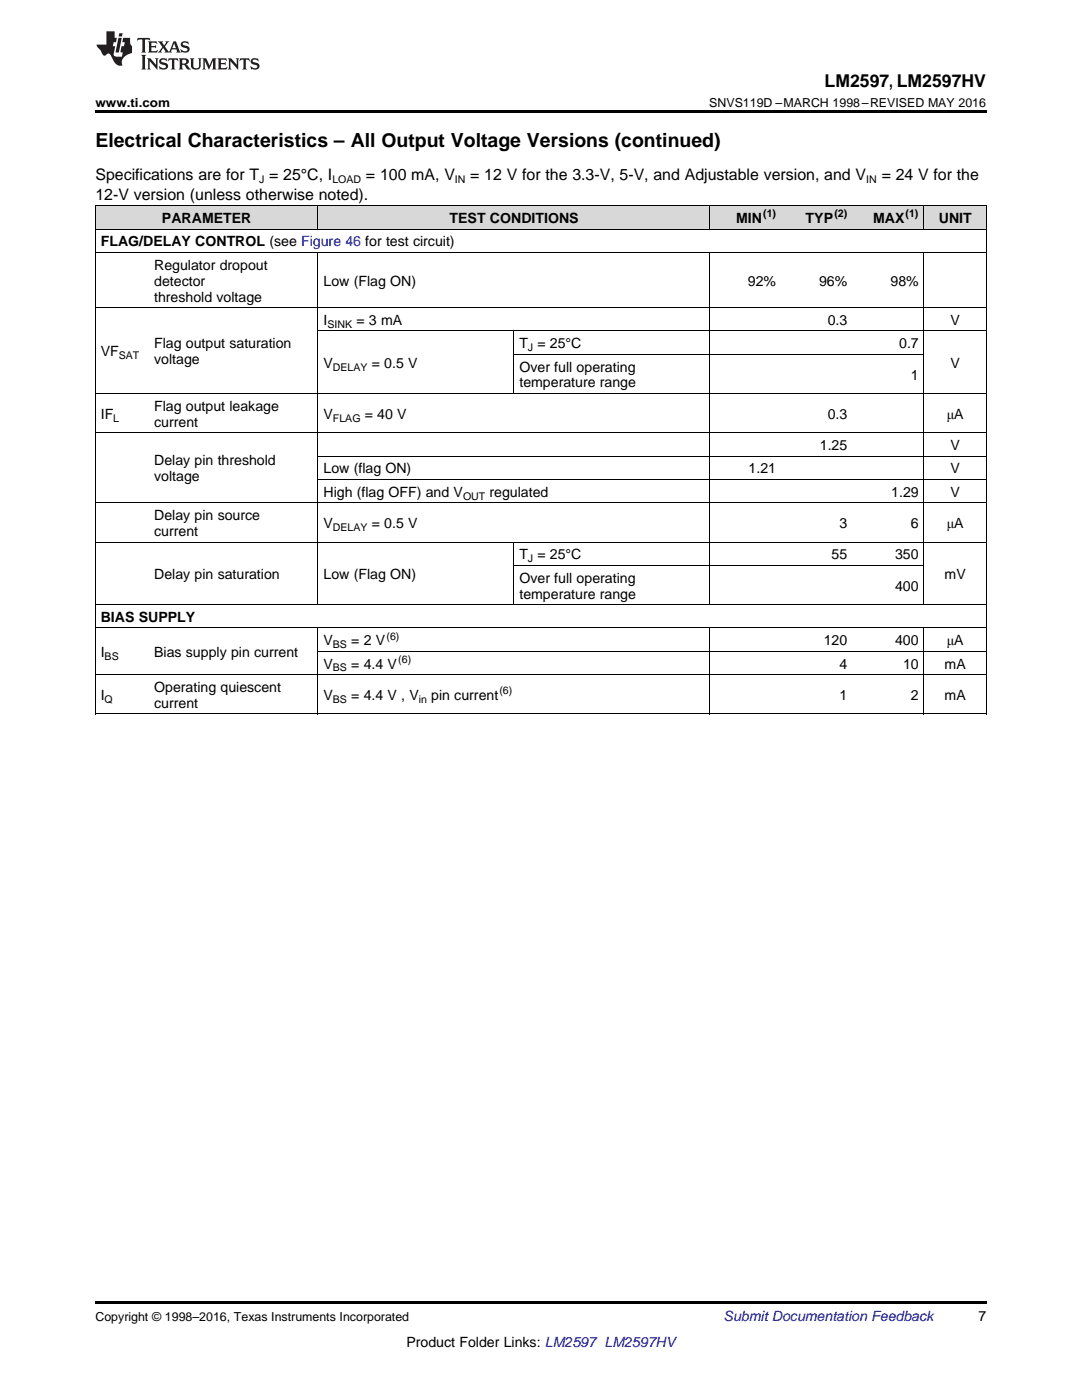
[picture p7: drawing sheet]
<svg xmlns="http://www.w3.org/2000/svg" width="216mm" height="279mm" viewBox="0 0 216 279" stroke-linecap="round" stroke-linejoin="round" font-family="sans-serif">
<defs><g id="words">
<text font-size="3.9" x="19" y="29.3">Electrical Characteristics – All Output Voltage Versions (continued)</text>
<text font-size="3.5" x="164.5" y="17.3">LM2597, LM2597HV</text>
<g font-size="3.2">
<text x="19" y="36">Specifications are for T = 25°C, I</text>
<text x="73" y="36">= 100 mA, V</text>
<text x="93.8" y="36">= 12 V for the 3.3-V, 5-V, and Adjustable version, and V</text>
<text x="175.9" y="36">= 24 V for the</text>
<text x="19" y="39.9">12-V version (unless otherwise noted).</text>
</g>
<g font-size="2.8">
<text x="32.3" y="44.5">PARAMETER</text>
<text x="89.7" y="44.5">TEST CONDITIONS</text>
<text x="146.9" y="44.5">MIN</text>
<text x="160.8" y="44.5">TYP</text>
<text x="174.2" y="44.5">MAX</text>
<text x="187.3" y="44.5">UNIT</text>
<text x="20.1" y="49.2">FLAG/DELAY CONTROL (see Figure 46 for test circuit)</text>
<text x="30.8" y="53.8">Regulator dropout</text>
<text x="30.8" y="57">detector</text>
<text x="64.6" y="57">Low (Flag ON)</text>
<text x="149.2" y="57">92%</text>
<text x="163.4" y="57">96%</text>
<text x="177.7" y="57">98%</text>
<text x="30.8" y="60.2">threshold voltage</text>
<text x="64.6" y="64.8">I</text>
<text x="71.1" y="64.8">= 3 mA</text>
<text x="165.2" y="64.8">0.3</text>
<text x="189.7" y="64.8">V</text>
<text x="20.1" y="71.1">VF</text>
<text x="30.8" y="69.5">Flag output saturation</text>
<text x="103.6" y="69.5">T = 25°C</text>
<text x="179.4" y="69.5">0.7</text>
<text x="30.8" y="72.7">voltage</text>
<text x="64.6" y="73.4">V</text>
<text x="74.2" y="73.4">= 0.5 V</text>
<text x="103.6" y="74.2">Over full operating</text>
<text x="103.6" y="77.3">temperature range</text>
<text x="181.8" y="75.7">1</text>
<text x="189.7" y="73.4">V</text>
<text x="20.1" y="83.6">IF</text>
<text x="30.8" y="82">Flag output leakage</text>
<text x="64.6" y="83.6">V</text>
<text x="72.8" y="83.6">= 40 V</text>
<text x="165.2" y="83.6">0.3</text>
<text x="188.9" y="83.6">μA</text>
<text x="30.8" y="85.2">current</text>
<text x="163.6" y="89.8">1.25</text>
<text x="189.7" y="89.8">V</text>
<text x="30.8" y="92.9">Delay pin threshold</text>
<text x="64.6" y="94.5">Low (flag ON)</text>
<text x="149.4" y="94.5">1.21</text>
<text x="189.7" y="94.5">V</text>
<text x="30.8" y="96.1">voltage</text>
<text x="64.6" y="99.1">High (flag OFF) and V</text>
<text x="97.7" y="99.1">regulated</text>
<text x="177.8" y="99.1">1.29</text>
<text x="189.7" y="99.1">V</text>
<text x="30.8" y="103.8">Delay pin source</text>
<text x="30.8" y="107">current</text>
<text x="64.6" y="105.4">V</text>
<text x="74.2" y="105.4">= 0.5 V</text>
<text x="167.5" y="105.4">3</text>
<text x="181.8" y="105.4">6</text>
<text x="188.9" y="105.4">μA</text>
<text x="103.6" y="111.6">T = 25°C</text>
<text x="165.9" y="111.6">55</text>
<text x="178.6" y="111.6">350</text>
<text x="30.8" y="115.5">Delay pin saturation</text>
<text x="64.6" y="115.5">Low (Flag ON)</text>
<text x="103.6" y="116.3">Over full operating</text>
<text x="103.6" y="119.5">temperature range</text>
<text x="178.6" y="117.9">400</text>
<text x="188.5" y="115.5">mV</text>
<text x="20.1" y="124.1">BIAS SUPPLY</text>
<text x="20.1" y="131.1">I</text>
<text x="30.8" y="131.1">Bias supply pin current</text>
<text x="64.6" y="128.8">V</text>
<text x="70.1" y="128.8">= 2 V</text>
<text x="164.4" y="128.8">120</text>
<text x="178.6" y="128.8">400</text>
<text x="188.9" y="128.8">μA</text>
<text x="64.6" y="133.4">V</text>
<text x="70.1" y="133.4">= 4.4 V</text>
<text x="167.5" y="133.4">4</text>
<text x="180.2" y="133.4">10</text>
<text x="188.5" y="133.4">mA</text>
<text x="20.1" y="139.7">I</text>
<text x="30.8" y="138.1">Operating quiescent</text>
<text x="30.8" y="141.3">current</text>
<text x="64.6" y="139.7">V</text>
<text x="70.1" y="139.7">= 4.4 V , V</text>
<text x="86" y="139.7">pin current</text>
<text x="167.5" y="139.7">1</text>
<text x="181.8" y="139.7">2</text>
<text x="188.5" y="139.7">mA</text>
<text x="195.3" y="263.6">7</text>
<text x="81.1" y="268.9">Product Folder Links: LM2597 LM2597HV</text>
</g>
<text font-size="2.8" fill="#0000c8" x="144.4" y="263.6">Submit Documentation Feedback</text>
<g font-size="2.5">
<text x="19" y="21.4">www.ti.com</text>
<text x="141.5" y="21.4">SNVS119D –MARCH 1998–REVISED MAY 2016</text>
<text x="19" y="263.6">Copyright © 1998–2016, Texas Instruments Incorporated</text>
</g>
<g font-size="2.1">
<text x="51.7" y="36.6">J</text>
<text x="66.3" y="36.6">LOAD</text>
<text x="90.8" y="36.6">IN</text>
<text x="172.9" y="36.6">IN</text>
<text x="152.3" y="43.4">(1)</text>
<text x="166.5" y="43.4">(2)</text>
<text x="180.7" y="43.4">(1)</text>
<text x="65.3" y="65.4">SINK</text>
<text x="23.7" y="71.6">SAT</text>
<text x="105.3" y="70.1">J</text>
<text x="66.4" y="74">DELAY</text>
<text x="22.6" y="84.1">L</text>
<text x="66.4" y="84.1">FLAG</text>
<text x="92.4" y="99.7">OUT</text>
<text x="66.4" y="105.9">DELAY</text>
<text x="105.3" y="112.2">J</text>
<text x="20.9" y="131.7">BS</text>
<text x="66.4" y="129.3">BS</text>
<text x="77.1" y="127.6">(6)</text>
<text x="66.4" y="134">BS</text>
<text x="79.5" y="132.3">(6)</text>
<text x="20.9" y="140.2">Q</text>
<text x="66.4" y="140.2">BS</text>
<text x="83.6" y="140.2">in</text>
<text x="99.7" y="138.5">(6)</text>
</g>
</g></defs>
<g fill="#d8d8d8">
<path d="M19 41.1h10.7v4.7h-10.7z"/>
<path d="M29.7 41.1h33.8v4.7h-33.8z"/>
<path d="M63.5 41.1h39.1v4.7h-39.1z"/>
<path d="M102.6 41.1h39.1v4.7h-39.1z"/>
<path d="M141.7 41.1h14.2v4.7h-14.2z"/>
<path d="M155.9 41.1h14.3v4.7h-14.3z"/>
<path d="M170.2 41.1h14.2v4.7h-14.2z"/>
<path d="M184.4 41.1h12.4v4.7h-12.4z"/>
</g>
<path d="M19 22h177.8v.5h-177.8zM19 259.7h177.8v.5h-177.8z" fill="#000"/>
<g fill="none" stroke="#000" stroke-width=".2">
<path d="M19 41.1h177.8v101.4M19 50.4h177.8M19 45.7h177.8M19.1 41.1v101.4M63.4 41.1v4.7M63.4 50.4v70.3M141.7 41.1v4.7M141.7 50.4v70.3M184.3 41.1v4.7M184.3 50.4v70.3M19 78.5h177.8M19 61.4h177.8"/>
<path d="M63.5 66.1h133.3M102.5 66.1v12.5M102.6 70.7h81.8M19 86.4h177.8M63.5 95.7h133.3M63.5 91h133.3M19 108.2h177.8M19 100.3h177.8M102.5 108.2v12.5M102.6 112.8h81.8M19 134.6h177.8M19 125.3h177.8"/>
<path d="M19 120.7h177.8M63.4 125.4v17.1M63.5 130h133.3M141.7 125.4v17.1M184.3 125.4v17.1M19 142.5h177.8"/>
</g>
<g fill="#231f20">
<path d="M27.5 7.6l-.1 .5 .4-.2h.6v.1v2.1l-.2 .4h1l-.3-.4v-2.1l.1-.1h.5l.5 .2-.2-.5zM29.5 8.3l.2 .3v1.5l-.2 .4h1.8l.2-.6a1.04 1.04 0 0 1-1.3 .2v-.7h.6l.3 .2v-.6l-.3 .2h-.6v-.6l.8-.1 .4 .3-.2-.5zM31.5 8.3l.9 1.1-.9 1.1h.8l-.2-.2 .5-.7 .4 .7-.2 .2h1.5l-.1-.2 .1-.4h.9l.1 .4-.2 .2h1l-.3-.3-.7-1.9h-.5l-.9 2-.8-1 .9-1h-.8l.1 .3-.3 .5-.4-.6 .2-.2zM34.7 8.6l.4 1h-.7zM36.3 8.4a.63 .63 0 0 0-.2 .7 .63 .63 0 0 0 .6 .4l.6 .2 .1 .2a.75 .75 0 0 1-.7 .4 .75 .75 0 0 1-.6-.5l.1 .7 .1-.1a1.11 1.11 0 0 0 1.5-.6 1.13 1.13 0 0 0-1.2-.8l-.1-.4a1.04 1.04 0 0 1 1.2 .2l-.2-.5-.1 .1-.5-.2zM28.2 10.9l.2 .4v2.2l-.2 .4h1l-.3-.4v-2.2l.3-.4zM29.3 11.6l.3 .4v1.5l-.3 .4h.8l-.2-.4v-1.3l1.5 1.7v-1.9l.2-.4h-.7l.2 .4v.9l-1.1-1.3zM32 11.8a.62 .62 0 0 0-.2 .7 .62 .62 0 0 0 .6 .4l.6 .1 .1 .3a.76 .76 0 0 1-.7 .3 .76 .76 0 0 1-.6-.4l.1 .7 .1-.1a1.11 1.11 0 0 0 1.5-.6 1.13 1.13 0 0 0-1.2-.8l-.1-.4a1.04 1.04 0 0 1 1.2 .2l-.2-.6-.1 .1-.5-.1zM33.7 11.6l-.2 .6a.61 .61 0 0 1 .8-.3v1.6l-.2 .4h.9l-.2-.4v-1.6a.63 .63 0 0 1 .8 .3l-.2-.6zM35.6 11.6l.3 .4v1.5l-.3 .4h1l-.2-.2v-.8l.5 .2a.76 .76 0 0 0 1.2 .7l-1-1a.58 .58 0 0 0 .6-.5 .58 .58 0 0 0-.5-.6zM36.4 11.9h.1a.45 .45 0 0 1 .5 .1 .45 .45 0 0 1 .1 .5l-.7 .2zM37.9 11.6l.2 .2a2.17 2.17 0 0 0 .3 1.9 .99 .99 0 0 0 1.6-.6v-1.1l.2-.4h-.7l.2 .2a1.92 1.92 0 0 1-.2 1.8 .6 .6 0 0 1-.9-.5v-1.1l.2-.4zM40.4 11.6l.2 .4v1.5l-.2 .4h.7l-.2-.4v-1.4l.8 1.8 .8-1.8v1.4l-.2 .4h.9l-.2-.4v-1.5l.2-.4h-.8l-.6 1.5-.6-1.5zM43.4 11.6l.2 .4v1.5l-.2 .4h1.8l.2-.6a1.04 1.04 0 0 1-1.3 .1v-.6h.5l.4 .2v-.6l-.4 .2h-.5v-.7h.8l.3 .3-.1-.6zM45.5 11.6l.2 .4v1.5l-.2 .4h.7l-.2-.4v-1.3l1.5 1.7v-1.9l.2-.4h-.7l.2 .4v.9l-1.1-1.3zM47.9 11.6l-.1 .6a.61 .61 0 0 1 .8-.3v1.6l-.3 .4h1l-.3-.4 .1-1.6a.63 .63 0 0 1 .7 .3l-.1-.6zM50.2 11.8a.62 .62 0 0 0-.2 .7 .62 .62 0 0 0 .6 .4l.6 .1 .2 .3a.76 .76 0 0 1-.8 .3 .76 .76 0 0 1-.6-.4l.1 .7 .2-.1a1.11 1.11 0 0 0 1.5-.6 1.13 1.13 0 0 0-1.3-.8l-.1-.4a1.04 1.04 0 0 1 1.2 .2l-.1-.6-.2 .1-.5-.1z"/>
<path d="M21.2 6.3v2.6h-1.9l.1 .4 .7 .9a.91 .91 0 0 0 1 .8 .56 .56 0 0 1 .5-.3 .56 .56 0 0 1 .5 .3l.4 .8a1.53 1.53 0 0 0 1.9 1.2 1.54 1.54 0 0 1 1-2.1l.9-.3v-1.4a1.52 1.52 0 0 1-.3-1.6h-1.4l-.2 .8h.5l-.2 .8h-.4l-.2 1v.2l.4 .1-.2 .8a1.93 1.93 0 0 1-1.6-.3l.3-1.8h-.5l.2-.8h.4l.2-.8h-.4v-1.3zM23.6 7.6l-.6 2.9h.7l.6-2.9zM23.8 6.6l-.1 .7h.6l.2-.7z"/>
</g>
<use href="#words"/>
</svg>
